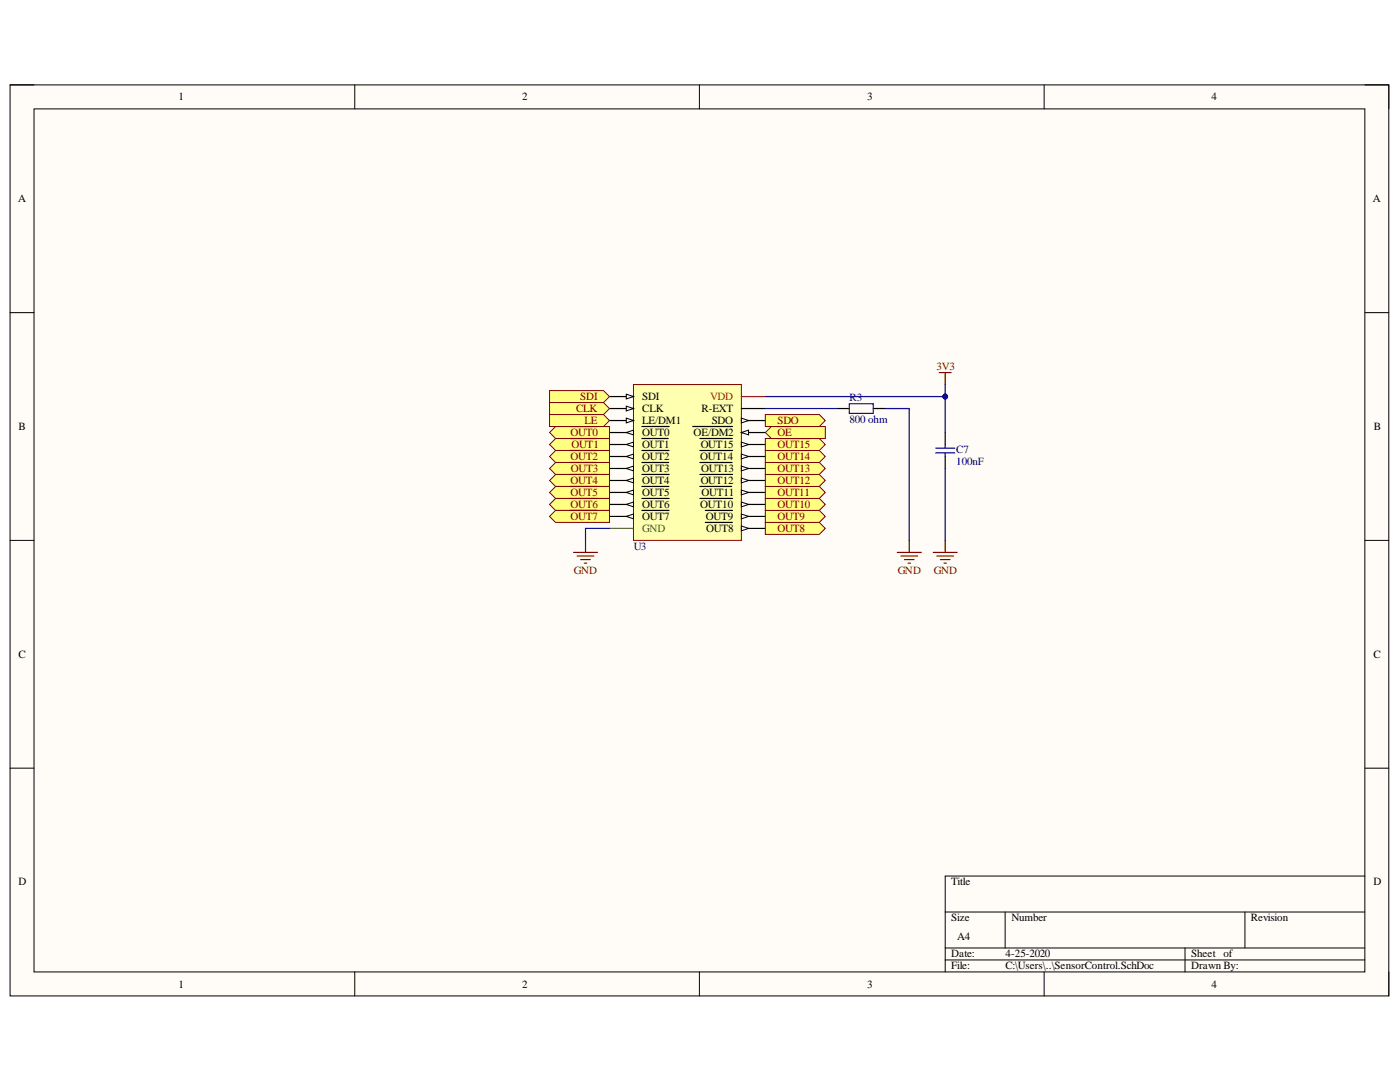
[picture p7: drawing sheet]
<svg xmlns="http://www.w3.org/2000/svg" width="279mm" height="216mm" viewBox="0 0 279 216" stroke-linecap="round" stroke-linejoin="round" font-family="sans-serif">
<defs><g id="words">
<g font-size="2.2">
<text x="35.6" y="20">1</text>
<text x="104.2" y="20">2</text>
<text x="173.1" y="20">3</text>
<text x="241.8" y="20">4</text>
<text x="3.6" y="40.3">A</text>
<text x="274" y="40.3">A</text>
<text x="128.2" y="79.8">SDI</text>
<text x="128.2" y="82.2">CLK</text>
<text x="140" y="82.2">R-EXT</text>
<text x="3.7" y="85.8">B</text>
<text x="128.2" y="84.6">LE/DM1</text>
<text x="128.2" y="87">OUT0</text>
<text x="128.2" y="89.4">OUT1</text>
<text x="138.4" y="87">OE/DM2</text>
<text x="139.8" y="89.4">OUT15</text>
<text x="142" y="84.6">SDO</text>
<text x="274.2" y="85.8">B</text>
<text x="128.2" y="91.8">OUT2</text>
<text x="128.2" y="94.2">OUT3</text>
<text x="139.8" y="91.8">OUT14</text>
<text x="139.9" y="94.2">OUT13</text>
<text x="128.2" y="96.6">OUT4</text>
<text x="128.2" y="98.9">OUT5</text>
<text x="128.2" y="101.3">OUT6</text>
<text x="139.8" y="101.3">OUT10</text>
<text x="139.8" y="96.6">OUT12</text>
<text x="140" y="98.9">OUT11</text>
<text x="128.2" y="103.8">OUT7</text>
<text x="140.9" y="103.8">OUT9</text>
<text x="140.9" y="106.1">OUT8</text>
<text x="3.7" y="131.3">C</text>
<text x="274.1" y="131.3">C</text>
<text x="3.7" y="176.7">D</text>
<text x="189.8" y="176.7">Title</text>
<text x="274.1" y="176.7">D</text>
<text x="189.8" y="183.9">Size</text>
<text x="201.8" y="183.9">Number</text>
<text x="249.6" y="183.9">Revision</text>
<text x="189.8" y="191">Date:</text>
<text x="191" y="187.5">A4</text>
<text x="200.7" y="191">4-25-2020</text>
<text x="237.7" y="191">Sheet of</text>
<text x="35.6" y="197">1</text>
<text x="104.2" y="197">2</text>
<text x="173.1" y="197">3</text>
<text x="189.8" y="193.4">File:</text>
<text x="200.7" y="193.4">C:\Users\..\SensorControl.SchDoc</text>
<text x="237.7" y="193.4">Drawn By:</text>
<text x="241.8" y="197">4</text>
</g>
<g font-size="2.2" fill="#800000">
<text x="186.9" y="73.8">3V3</text>
<text x="115" y="82.2">CLK</text>
<text x="115.8" y="79.8">SDI</text>
<text x="113.9" y="87">OUT0</text>
<text x="114" y="89.4">OUT1</text>
<text x="116.7" y="84.6">LE</text>
<text x="155.1" y="89.4">OUT15</text>
<text x="155.1" y="87">OE</text>
<text x="155.1" y="84.6">SDO</text>
<text x="113.9" y="91.8">OUT2</text>
<text x="113.9" y="94.2">OUT3</text>
<text x="155.1" y="94.2">OUT13</text>
<text x="155.1" y="91.8">OUT14</text>
<text x="113.9" y="96.6">OUT4</text>
<text x="113.9" y="98.9">OUT5</text>
<text x="113.9" y="101.3">OUT6</text>
<text x="155.1" y="101.3">OUT10</text>
<text x="155.1" y="98.9">OUT11</text>
<text x="155.1" y="96.6">OUT12</text>
<text x="113.9" y="103.8">OUT7</text>
<text x="155.1" y="106.1">OUT8</text>
<text x="155.1" y="103.8">OUT9</text>
<text x="114.5" y="114.5">GND</text>
<text x="179.2" y="114.5">GND</text>
<text x="186.4" y="114.5">GND</text>
</g>
<text font-size="2.2" fill="#f00" x="141.7" y="79.8">VDD</text>
<g font-size="2.2" fill="#000080">
<text x="169.5" y="80.1">R3</text>
<text x="169.5" y="84.4">800 ohm</text>
<text x="190.8" y="92.8">100nF</text>
<text x="190.8" y="90.3">C7</text>
<text x="126.5" y="109.7">U3</text>
</g>
<text font-size="2.2" fill="#38761d" x="128.2" y="106.1">GND</text>
</g></defs>
<path d="M2 16.9h275.2v181.8h-275.2z" fill-rule="evenodd" fill="#fffcf8"/>
<path d="M2 16.9h275.2v181.8h-275.2z" fill="none" stroke="#000" stroke-width=".2"/>
<path d="M6.8 21.7h265.6v172.2h-265.6z" fill-rule="evenodd" fill="#fffcf8"/>
<g fill="none" stroke="#000" stroke-width=".2">
<path d="M2 16.9h4.8M70.8 16.9v4.8M139.6 16.9v4.8M208.4 16.9v4.8M272.4 16.9h4.8v4.8M6.8 21.7h265.6v172.2h-265.6zM2 62.4h4.8M272.4 62.4h4.8M2 107.8h4.8M272.4 107.8h4.8M2 153.3h4.8M272.4 153.3h4.8"/>
<path d="M272.4 174.8h-83.8v19.1M70.8 193.9v4.8M139.6 193.9v4.8M188.6 182h83.8M188.6 189.2h83.8M188.6 191.5h83.8M200.6 182v7.2M208.4 193.9v4.8M236.5 189.2v4.7M248.5 182v7.2M277.2 193.9v4.8"/>
</g>
<path d="M126.4 76.7h21.6v31.1h-21.6z" fill-rule="evenodd" fill="#ffffb0"/>
<path d="M126.4 76.7h21.6v31.1h-21.6z" fill="none" stroke="#800000" stroke-width=".2"/>
<path d="M121.6 105.4h4.8" fill="none" stroke="#38761d" stroke-width=".24"/>
<path d="M121.6 79.1h4.8" fill="none" stroke="#000" stroke-width=".24"/>
<path d="M125 78.6l1.4 .5-1.4 .5z" fill="#f8fcff"/>
<path d="M125 78.6l1.4 .5-1.4 .5z" fill="none" stroke="#000" stroke-width=".2"/>
<path d="M121.6 81.5h4.8" fill="none" stroke="#000" stroke-width=".24"/>
<path d="M125 81l1.4 .5-1.4 .5z" fill="#f8fcff"/>
<path d="M125 81l1.4 .5-1.4 .5z" fill="none" stroke="#000" stroke-width=".2"/>
<path d="M121.6 83.9h4.8" fill="none" stroke="#000" stroke-width=".24"/>
<path d="M125 83.4l1.4 .5-1.4 .5z" fill="#f8fcff"/>
<path d="M125 83.4l1.4 .5-1.4 .5z" fill="none" stroke="#000" stroke-width=".2"/>
<path d="M121.6 86.3h4.8" fill="none" stroke="#000" stroke-width=".24"/>
<path d="M125 86.3l1.4-.5v1z" fill="#f8fcff"/>
<path d="M125 86.3l1.4-.5v1z" fill="none" stroke="#000" stroke-width=".2"/>
<path d="M121.6 88.7h4.8M128.1 85.1h5.4" fill="none" stroke="#000" stroke-width=".24"/>
<path d="M125 88.7l1.4-.5v1z" fill="#f8fcff"/>
<path d="M125 88.7l1.4-.5v1z" fill="none" stroke="#000" stroke-width=".2"/>
<path d="M121.6 91.1h4.8M128.1 87.5h5.3" fill="none" stroke="#000" stroke-width=".24"/>
<path d="M125 91.1l1.4-.5v1z" fill="#f8fcff"/>
<path d="M125 91.1l1.4-.5v1z" fill="none" stroke="#000" stroke-width=".2"/>
<path d="M121.6 93.5h4.8M128.1 89.9h5.4" fill="none" stroke="#000" stroke-width=".24"/>
<path d="M125 93.5l1.4-.5v1z" fill="#f8fcff"/>
<path d="M125 93.5l1.4-.5v1z" fill="none" stroke="#000" stroke-width=".2"/>
<path d="M121.6 95.9h4.8M128.1 92.3h5.3" fill="none" stroke="#000" stroke-width=".24"/>
<path d="M125 95.9l1.4-.5v.9z" fill="#f8fcff"/>
<path d="M125 95.9l1.4-.5v.9z" fill="none" stroke="#000" stroke-width=".2"/>
<path d="M121.6 98.3h4.8M128.1 94.7h5.4" fill="none" stroke="#000" stroke-width=".24"/>
<path d="M125 98.3l1.4-.5v.9z" fill="#f8fcff"/>
<path d="M125 98.3l1.4-.5v.9z" fill="none" stroke="#000" stroke-width=".2"/>
<path d="M128.1 97.1h5.4M121.6 100.7h4.8" fill="none" stroke="#000" stroke-width=".24"/>
<path d="M125 100.7l1.4-.5v.9z" fill="#f8fcff"/>
<path d="M125 100.7l1.4-.5v.9z" fill="none" stroke="#000" stroke-width=".2"/>
<path d="M128.1 99.5h5.4M121.6 103h4.8" fill="none" stroke="#000" stroke-width=".24"/>
<path d="M125 103l1.4-.4v.9z" fill="#f8fcff"/>
<path d="M125 103l1.4-.4v.9z" fill="none" stroke="#000" stroke-width=".2"/>
<path d="M128.1 101.9h5.4M148 105.4h4.7" fill="none" stroke="#000" stroke-width=".24"/>
<path d="M148 105l1.4 .4-1.4 .5z" fill="#f8fcff"/>
<path d="M148 105l1.4 .4-1.4 .5z" fill="none" stroke="#000" stroke-width=".2"/>
<path d="M140.8 104.2h5.4M148 103h4.7" fill="none" stroke="#000" stroke-width=".24"/>
<path d="M148 102.6l1.4 .4-1.4 .5z" fill="#f8fcff"/>
<path d="M148 102.6l1.4 .4-1.4 .5z" fill="none" stroke="#000" stroke-width=".2"/>
<path d="M140.8 101.9h5.4M148 100.7h4.7" fill="none" stroke="#000" stroke-width=".24"/>
<path d="M148 100.2l1.4 .5-1.4 .4z" fill="#f8fcff"/>
<path d="M148 100.2l1.4 .5-1.4 .4z" fill="none" stroke="#000" stroke-width=".2"/>
<path d="M139.7 99.5h6.5M148 98.3h4.7" fill="none" stroke="#000" stroke-width=".24"/>
<path d="M148 97.8l1.4 .5-1.4 .4z" fill="#f8fcff"/>
<path d="M148 97.8l1.4 .5-1.4 .4z" fill="none" stroke="#000" stroke-width=".2"/>
<path d="M139.7 97.1h6.3M148 95.9h4.7" fill="none" stroke="#000" stroke-width=".24"/>
<path d="M148 95.4l1.4 .5-1.4 .4z" fill="#f8fcff"/>
<path d="M148 95.4l1.4 .5-1.4 .4z" fill="none" stroke="#000" stroke-width=".2"/>
<path d="M139.7 94.7h6.5M148 93.5h4.7" fill="none" stroke="#000" stroke-width=".24"/>
<path d="M148 93l1.4 .5-1.4 .5z" fill="#f8fcff"/>
<path d="M148 93l1.4 .5-1.4 .5z" fill="none" stroke="#000" stroke-width=".2"/>
<path d="M139.7 92.3h6.4M148 91.1h4.7" fill="none" stroke="#000" stroke-width=".24"/>
<path d="M148 90.6l1.4 .5-1.4 .5z" fill="#f8fcff"/>
<path d="M148 90.6l1.4 .5-1.4 .5z" fill="none" stroke="#000" stroke-width=".2"/>
<path d="M139.7 89.9h6.5M148 88.7h4.7" fill="none" stroke="#000" stroke-width=".24"/>
<path d="M148 88.2l1.4 .5-1.4 .5z" fill="#f8fcff"/>
<path d="M148 88.2l1.4 .5-1.4 .5z" fill="none" stroke="#000" stroke-width=".2"/>
<path d="M139.7 87.5h6.4M148 86.3h4.7" fill="none" stroke="#000" stroke-width=".24"/>
<path d="M148 86.3l1.4-.5v1z" fill="#f8fcff"/>
<path d="M148 86.3l1.4-.5v1z" fill="none" stroke="#000" stroke-width=".2"/>
<path d="M138.2 85.1h8M148 83.9h4.7" fill="none" stroke="#000" stroke-width=".24"/>
<path d="M148 83.4l1.4 .5-1.4 .5z" fill="#f8fcff"/>
<path d="M148 83.4l1.4 .5-1.4 .5z" fill="none" stroke="#000" stroke-width=".2"/>
<path d="M148 81.5h4.7" fill="none" stroke="#000" stroke-width=".24"/>
<path d="M148 79.1h4.7" fill="none" stroke="#f00" stroke-width=".24"/>
<path d="M110.9 85.1h10.7v2.4h-10.7l-1.2-1.2z" fill-rule="evenodd" fill="#ffff80"/>
<path d="M110.9 85.1h10.7v2.4h-10.7l-1.2-1.2z" fill="none" stroke="#800000" stroke-width=".2"/>
<path d="M113.7 85.1h5.5" fill="none" stroke="#800000" stroke-width=".24"/>
<path d="M109.7 88.7l1.2-1.2h10.7v2.4h-10.7z" fill-rule="evenodd" fill="#ffff80"/>
<path d="M109.7 88.7l1.2-1.2h10.7v2.4h-10.7z" fill="none" stroke="#800000" stroke-width=".2"/>
<path d="M113.7 87.5h5.3" fill="none" stroke="#800000" stroke-width=".24"/>
<path d="M110.9 89.9h10.7v2.4h-10.7l-1.2-1.2z" fill-rule="evenodd" fill="#ffff80"/>
<path d="M110.9 89.9h10.7v2.4h-10.7l-1.2-1.2z" fill="none" stroke="#800000" stroke-width=".2"/>
<path d="M113.7 89.9h5.5" fill="none" stroke="#800000" stroke-width=".24"/>
<path d="M109.7 93.5l1.2-1.2h10.7v2.4h-10.7z" fill-rule="evenodd" fill="#ffff80"/>
<path d="M109.7 93.5l1.2-1.2h10.7v2.4h-10.7z" fill="none" stroke="#800000" stroke-width=".2"/>
<path d="M113.7 92.3h5.4" fill="none" stroke="#800000" stroke-width=".24"/>
<path d="M110.9 94.7h10.7v2.4h-10.7l-1.2-1.2z" fill-rule="evenodd" fill="#ffff80"/>
<path d="M110.9 94.7h10.7v2.4h-10.7l-1.2-1.2z" fill="none" stroke="#800000" stroke-width=".2"/>
<path d="M113.7 94.7h5.5" fill="none" stroke="#800000" stroke-width=".24"/>
<path d="M109.7 98.3l1.2-1.2h10.7v2.4h-10.7z" fill-rule="evenodd" fill="#ffff80"/>
<path d="M109.7 98.3l1.2-1.2h10.7v2.4h-10.7z" fill="none" stroke="#800000" stroke-width=".2"/>
<path d="M113.7 97.1h5.4" fill="none" stroke="#800000" stroke-width=".24"/>
<path d="M109.7 100.7l1.2-1.2h10.7v2.4h-10.7z" fill-rule="evenodd" fill="#ffff80"/>
<path d="M109.7 100.7l1.2-1.2h10.7v2.4h-10.7z" fill="none" stroke="#800000" stroke-width=".2"/>
<path d="M113.7 99.5h5.5" fill="none" stroke="#800000" stroke-width=".24"/>
<path d="M109.7 103l1.2-1.1h10.7v2.3h-10.7z" fill-rule="evenodd" fill="#ffff80"/>
<path d="M109.7 103l1.2-1.1h10.7v2.3h-10.7z" fill="none" stroke="#800000" stroke-width=".2"/>
<path d="M113.7 101.9h5.5" fill="none" stroke="#800000" stroke-width=".24"/>
<path d="M152.7 104.2h10.8l1.2 1.2-1.2 1.2h-10.8z" fill-rule="evenodd" fill="#ffff80"/>
<path d="M152.7 104.2h10.8l1.2 1.2-1.2 1.2h-10.8z" fill="none" stroke="#800000" stroke-width=".2"/>
<path d="M155.1 104.2h5.4" fill="none" stroke="#800000" stroke-width=".24"/>
<path d="M152.7 101.9h10.8l1.2 1.1-1.2 1.2h-10.8z" fill-rule="evenodd" fill="#ffff80"/>
<path d="M152.7 101.9h10.8l1.2 1.1-1.2 1.2h-10.8z" fill="none" stroke="#800000" stroke-width=".2"/>
<path d="M155.1 101.9h5.5" fill="none" stroke="#800000" stroke-width=".24"/>
<path d="M152.7 99.5h10.8l1.2 1.2-1.2 1.2h-10.8z" fill-rule="evenodd" fill="#ffff80"/>
<path d="M152.7 99.5h10.8l1.2 1.2-1.2 1.2h-10.8z" fill="none" stroke="#800000" stroke-width=".2"/>
<path d="M155.1 99.5h6.6" fill="none" stroke="#800000" stroke-width=".24"/>
<path d="M152.7 97.1h10.8l1.2 1.2-1.2 1.2h-10.8z" fill-rule="evenodd" fill="#ffff80"/>
<path d="M152.7 97.1h10.8l1.2 1.2-1.2 1.2h-10.8z" fill="none" stroke="#800000" stroke-width=".2"/>
<path d="M155.1 97.1h6.4" fill="none" stroke="#800000" stroke-width=".24"/>
<path d="M152.7 94.7h10.8l1.2 1.2-1.2 1.2h-10.8z" fill-rule="evenodd" fill="#ffff80"/>
<path d="M152.7 94.7h10.8l1.2 1.2-1.2 1.2h-10.8z" fill="none" stroke="#800000" stroke-width=".2"/>
<path d="M155.1 94.7h6.6" fill="none" stroke="#800000" stroke-width=".24"/>
<path d="M152.7 92.3h10.8l1.2 1.2-1.2 1.2h-10.8z" fill-rule="evenodd" fill="#ffff80"/>
<path d="M152.7 92.3h10.8l1.2 1.2-1.2 1.2h-10.8z" fill="none" stroke="#800000" stroke-width=".2"/>
<path d="M155.1 92.3h6.5" fill="none" stroke="#800000" stroke-width=".24"/>
<path d="M152.7 89.9h10.8l1.2 1.2-1.2 1.2h-10.8z" fill-rule="evenodd" fill="#ffff80"/>
<path d="M152.7 89.9h10.8l1.2 1.2-1.2 1.2h-10.8z" fill="none" stroke="#800000" stroke-width=".2"/>
<path d="M155.1 89.9h6.6" fill="none" stroke="#800000" stroke-width=".24"/>
<path d="M152.7 87.5h10.8l1.2 1.2-1.2 1.2h-10.8z" fill-rule="evenodd" fill="#ffff80"/>
<path d="M152.7 87.5h10.8l1.2 1.2-1.2 1.2h-10.8z" fill="none" stroke="#800000" stroke-width=".2"/>
<path d="M187.4 74.4h2.4M188.6 74.4v2.3M155.1 87.5h6.5M114.5 110.2h4.7M115.2 110.9h3.3M115.9 111.7h1.9M116.6 112.4h.5M116.9 107.8v2.4" fill="none" stroke="#800000" stroke-width=".24"/>
<path d="M109.7 77.9h10.7l1.2 1.2-1.2 1.2h-10.7z" fill-rule="evenodd" fill="#ffff80"/>
<path d="M109.7 77.9h10.7l1.2 1.2-1.2 1.2h-10.7z" fill="none" stroke="#800000" stroke-width=".2"/>
<path d="M167.1 81.5h2.4M174.3 81.5h2.4" fill="none" stroke="#000" stroke-width=".24"/>
<path d="M169.5 80.6h4.8v1.9h-4.8z" fill="none" stroke="#00f" stroke-width=".24"/>
<path d="M179.1 110.2h4.8M179.8 110.9h3.3M180.5 111.7h1.9M181.2 112.4h.5M181.5 107.8v2.4" fill="none" stroke="#800000" stroke-width=".24"/>
<path d="M152.7 86.3l1.2-1.2h10.8v2.4h-10.8z" fill-rule="evenodd" fill="#ffff80"/>
<path d="M152.7 86.3l1.2-1.2h10.8v2.4h-10.8z" fill="none" stroke="#800000" stroke-width=".2"/>
<path d="M155.1 85.1h2.9" fill="none" stroke="#800000" stroke-width=".24"/>
<path d="M109.7 80.3h10.7l1.2 1.2-1.2 1.2h-10.7z" fill-rule="evenodd" fill="#ffff80"/>
<path d="M109.7 80.3h10.7l1.2 1.2-1.2 1.2h-10.7z" fill="none" stroke="#800000" stroke-width=".2"/>
<path d="M109.7 82.7h10.7l1.2 1.2-1.2 1.2h-10.7z" fill-rule="evenodd" fill="#ffff80"/>
<path d="M109.7 82.7h10.7l1.2 1.2-1.2 1.2h-10.7z" fill="none" stroke="#800000" stroke-width=".2"/>
<path d="M188.6 76.7v2.4h-35.9M121.6 105.4h-4.7v2.4" fill="none" stroke="#000080" stroke-width=".24"/>
<circle cx="188.6" cy="79.1" r=".48" fill="#000080"/>
<circle cx="188.6" cy="79.1" r=".48" fill="none" stroke="#000080" stroke-width=".2"/>
<path d="M188.6 79.1v7.2M152.7 81.5h14.4M176.7 81.5h4.8v26.3" fill="none" stroke="#000080" stroke-width=".24"/>
<path d="M188.6 86.3v2.4M188.6 91.1v2.4" fill="none" stroke="#000" stroke-width=".24"/>
<path d="M186.7 89.4h3.8M186.7 90.4h3.8M188.6 88.7v.7M188.6 90.4v.7" fill="none" stroke="#00f" stroke-width=".24"/>
<circle cx="188.6" cy="79.1" r=".48" fill="#000080"/>
<circle cx="188.6" cy="79.1" r=".48" fill="none" stroke="#000080" stroke-width=".2"/>
<path d="M186.2 110.2h4.8M187 110.9h3.3M187.7 111.7h1.9M188.4 112.4h.5M188.6 107.8v2.4" fill="none" stroke="#800000" stroke-width=".24"/>
<path d="M188.6 93.5v14.3" fill="none" stroke="#000080" stroke-width=".24"/>
<path d="M152.7 82.7h10.8l1.2 1.2-1.2 1.2h-10.8z" fill-rule="evenodd" fill="#ffff80"/>
<path d="M152.7 82.7h10.8l1.2 1.2-1.2 1.2h-10.8z" fill="none" stroke="#800000" stroke-width=".2"/>
<use href="#words"/>
</svg>
